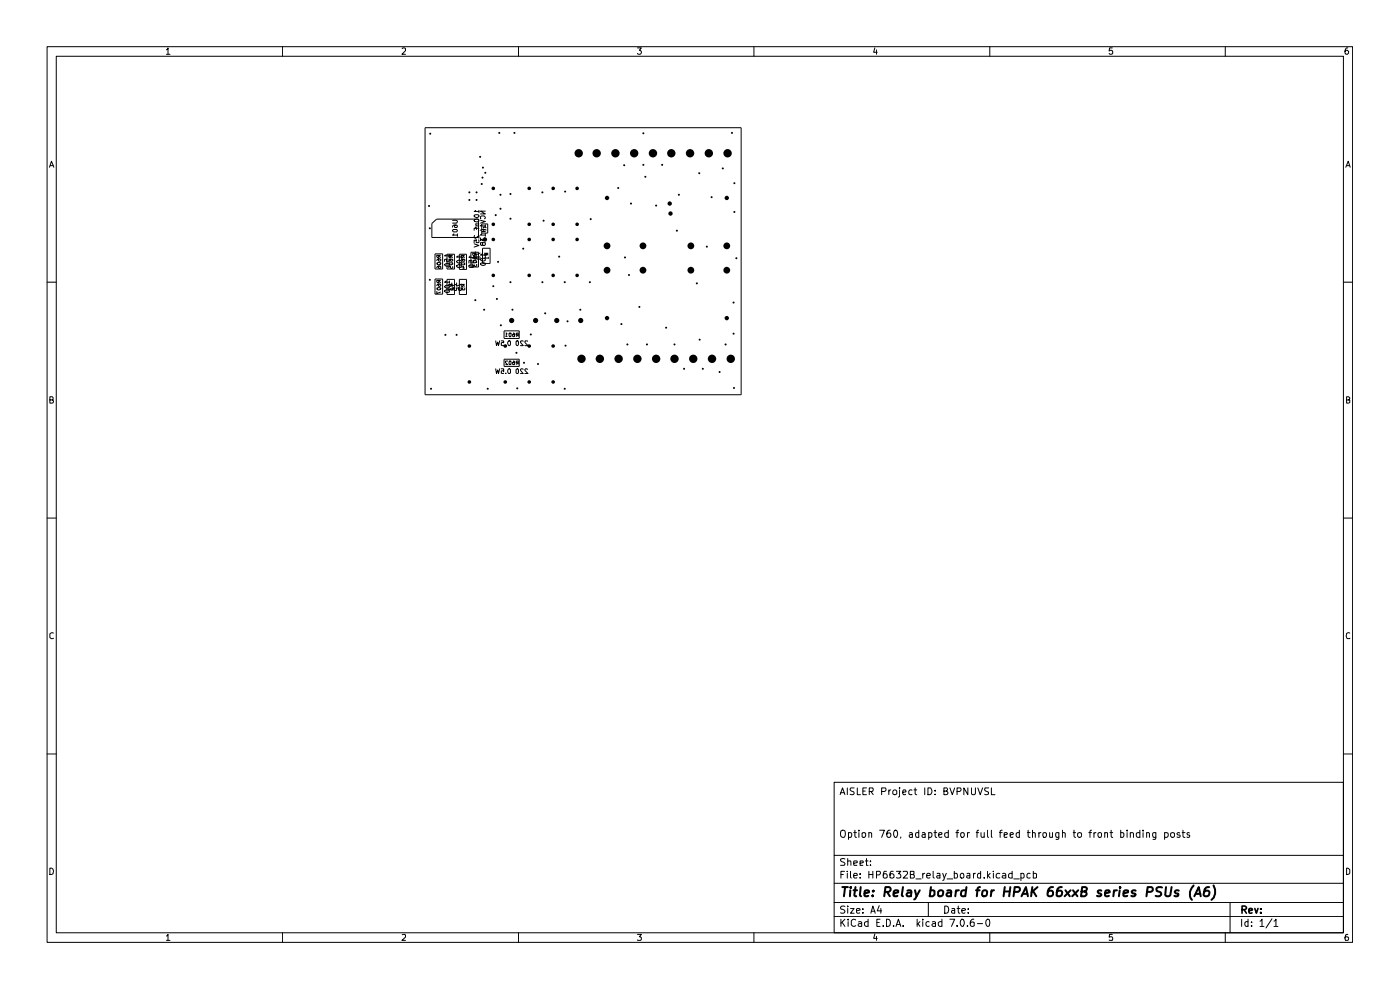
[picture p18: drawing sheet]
<svg xmlns="http://www.w3.org/2000/svg" width="297mm" height="210mm" viewBox="0 0 297 210" stroke-linecap="round" stroke-linejoin="round" font-family="sans-serif">
<g fill="none" stroke="#000" stroke-width=".21">
<path d="M10 9.9h276.9v190h-276.9zM11.9 11.9h273.1v186h-273.1zM35.3 10.6l.3-.4v1.3M35.3 11.5h.8M59.9 9.9v2M85.3 10.3l.2-.1h.4l.1 .6-.7 .7h.7M110 9.9v2M135.2 10.2h.9l-.5 .5 .5 .2v.4l-.3 .2-.6-.2M159.9 9.9v2M185.6 10.2l-.3 .9h.8M185.9 10.6v.9M210 9.9v2"/>
<path d="M236 10.2h-.6l-.1 .6 .2-.1 .5 .1v.6l-.5 .1-.2-.2M259.9 9.9v2M285.9 10.2a.58 .58 0 0 0-.6 .6l.1 .6 .4 .1 .3-.2v-.4l-.3-.2-.4 .1-.1 .1M10.5 35.5l.4-1.3 .5 1.3M10.7 35.1h.6M90.2 27.1h67v56.6h-67zM285.5 35.5l.5-1.3 .4 1.3M285.7 35.1h.6M10 59.9h1.9M91.6 47.4l1-.9h8.9v3.9h-9.9zM92.3 53.8h1.6v3.3h-1.6zM92.3 59.2h1.6v3.2h-1.6z"/>
<path d="M92.8 55.8a.55 .55 0 0 1 .7 .1 .45 .45 0 0 1-.4 .3 .45 .45 0 0 1-.4-.4zM93.1 54.1v.5l-.3 .1-.1-.2v-.4h.8M93.1 59.5v.4l-.3 .1-.1-.2v-.3h.8M93.1 54.3l.4 .4M93.1 59.6l.4 .4M93.2 54.9l-.2 .1v.3l.3 .1 .2-.2-.2-.3-.5 .1-.1 .3M93.2 56.4l-.2 .1v.4h.3l.2-.1-.2-.4-.5 .1-.1 .4M94.3 56.1a.54 .54 0 0 1 .6-.3 .54 .54 0 0 1 .4 .5 .63 .63 0 0 1-1-.2zM94.7 54l-.4 .3h1M94.7 59.6l-.4 .3h1M94.8 53.9h1.6v3.2h-1.6zM94.8 59.3h1.6v3.2h-1.6z"/>
<path d="M95.2 54.9l.1 .6h-.6l.1-.6-.5 .1v.5M95.3 55.8h.7l.1 .1a.47 .47 0 0 1-.5 .3 .47 .47 0 0 1-.4-.3zM95.3 54v.6M95.3 59.6v.5M95.6 54.2v.4l-.2 .1-.2-.5h.9M95.6 54.4l.5 .3M95.7 55h-.2v.3l.4 .1 .2-.2-.1-.2h-.6l-.2 .3M96 56.5l.1 .3-.2 .1h-.4l.1-.4h-.4v.4M96 46.7h.9l.1 .2-.1 .4h-.9M96.2 48.7h.7l.1 .2-.1 .3h-.7l-.2-.3zM96.3 49.6l-.3 .3h1M96.6 47.7l-.2 .1v.4l.5 .1v-.6h-.6l-.3 .5"/>
<path d="M96.9 56.3a.52 .52 0 0 1 .6-.2 .52 .52 0 0 1 .4 .5l-.2 .1h-.6l-.2-.2zM97 55.3l.5-.1 .4 .2a.52 .52 0 0 1-.5 .4 .52 .52 0 0 1-.5-.3zM97 49.6v.5M97.2 54.3l-.3 .2h1M97.4 53.9h1.6v3.2h-1.6zM97.4 59.3h1.6v3.2h-1.6zM97.7 56.7l.6-.2v.5M97.8 55.8h.6h.2v.3l-.6 .1-.2-.1zM97.9 54.3v.6M98.1 56.9h.5M98.3 54.2l-.1 .5h-.3l-.1-.5h.8M98.3 55l-.2 .2 .1 .2h.3v-.4h-.5l-.2 .3"/>
<path d="M98.3 54.4l.3 .3M99.5 56.4l.2-.2h.6l.2 .4-.2 .1h-.6zM99.7 54.3l-.2 .3h1M99.9 53.5h1.6v3.1h-1.6zM100.3 56v.5l.3-.2v.1l.4 .1 .1-.2-.1-.3M100.4 55.3a.38 .38 0 0 1 .4-.1 .38 .38 0 0 1 .2 .4 .45 .45 0 0 1-.7-.1zM100.4 55.2v.6l-.5-.1 .1-.5-.5 .1v.5M100.5 54.3v.6M100.6 51.7l1 .4-1 .3M100.7 45.6l.7-.1 .2 .1v.4l-.6 .1-.4-.2zM100.7 46.6l.6-.1 .3 .1a.53 .53 0 0 1-.5 .5 .53 .53 0 0 1-.5-.4zM100.7 50l-.1 .4 .2 .1 .8-.5v.5"/>
<path d="M100.7 53.7v.4l-.2 .1-.2-.1v-.4h.8M100.7 54l.4 .2M100.8 54.5l-.2 .1v.3l.4 .1 .1-.2-.1-.3-.5 .1-.2 .3M100.8 53.4v.7l1.1-.4M100.9 44.6l-.3 .3h1M100.9 47.5h.7M101 47.5l-.1 .2 .2 .2h.5M101.1 48.4v.3M101.5 50.9v.6l-.5-.1 .1-.5-.5 .1v.5M101.6 48.4h-1v.5M101.6 44.6v.5M101.8 54.4v.5l-.4 .1-.2-.1 .1-.5-.5 .1v.4"/>
<path d="M101.9 48.9l.7-.3v.6M101.9 46.7l1.1 .3-1.1 .3M101.9 50.5v.6l.4-.4 .1 .4h.4l.2-.2-.2-.4M102 46.4l-.1-.4 .3-.2h.5l.2 .2 .1 .2-.2 .2M102.1 54.9l.5-.1 .4 .1a.52 .52 0 0 1-.5 .5 .52 .52 0 0 1-.6-.4zM102.1 55.8l.5-.1 .4 .2a.52 .52 0 0 1-.5 .4 .52 .52 0 0 1-.6-.3zM102.2 47.7l-.3 .2h1.1M102.2 49.5l-.3 .4h1.1M102.2 47.5h1.3v1.9h-1.3zM102.3 53.8l-.4 .3h1.1M102.3 49.1h.7M102.4 51.5v.4l-.3 .2-.2-.2v-.4h1.1v.4l-.2 .2h-.4v-.3"/>
<path d="M102.4 52.7h1.6v3.2h-1.6zM102.7 48.4v-.3h.3l.1 .3M102.7 48.6l-.1 .1h.5M103 44.8h-1.1l1.1 .6h-1.1M103 47.7v.6M103 49.5v.6M103 53.8v.6M103 54.5l-.2 .2h.8M103.1 48.6v.3M103.2 53.7v.4h-.4v-.4h.8M103.2 53.9l.4 .2M103.6 54.5v.4"/>
<path d="M285 59.9h1.9M92.7 61.8v.5l.8-.4M92.8 61.1a.55 .55 0 0 1 .7 .2 .45 .45 0 0 1-.4 .2 .45 .45 0 0 1-.4-.3zM93.2 60.2l-.2 .1v.4h.3l.2-.1-.2-.4-.5 .1-.1 .4M94.5 61.6l.5-.1 .3 .1a.52 .52 0 0 1-.4 .5 .52 .52 0 0 1-.6-.4zM94.6 60.5h.6l.1 .2a.53 .53 0 0 1-.4 .4 .53 .53 0 0 1-.6-.3zM95.2 61v.5l.3-.2 .1 .2h.4v-.5M95.6 60.3v.4h-.3l-.1-.4h.9M95.6 60.5l.5 .2M95.8 60v.7l1.1-.4M96.8 61l.1 .5-.2 .1h-.4v-.6l-.5 .1v.5M96.9 60v.7l1-.4"/>
<path d="M97.8 61l.1 .6h-.6l.1-.6-.5 .1v.5M98.3 60.3l-.1 .4h-.3l-.1-.4h.8M98.3 60.5l.3 .2M98.5 61.1v.4h-.3v-.4h-.4v.4M105.2 72.3l.1 1 .3-.7 .1 .7 .3-1M105.2 78.2l.1 1 .3-.7 .1 .7 .3-1M106.3 72.3h.5v.4h-.5v.5h.5M106.3 78.2h.5v.5h-.5v.5h.5M106.9 70.2h3.2v1.6h-3.2zM106.9 76.2h3.2v1.5h-3.2zM107.2 71.4h.5M107.3 73.2v.1"/>
<path d="M107.3 79.2h.1M107.7 70.8l-.3-.1v.7M107.7 76.7h-.5v.2l.5 .4h-.5M107.8 78.4l.1-.2 .4 .2v.7l-.4 .1a.64 .64 0 0 1-.1-.8zM107.9 72.3h.3l.1 .2v.6l-.3 .2-.3-.4zM108 70.7h.4l-.1 .7h-.2l-.1-.2zM108.1 76.6h.2l.1 .1-.1 .6h-.2l-.1-.1zM108.8 70.7l.4 .1v.5h-.4v-.4l.4 .2M108.8 76.6l.4 .1v.6h-.4v-.5l.4 .2M109.5 78.4l.2-.2 .3 .2v.7l-.2 .1-.3-.1zM109.6 72.3h.3l.1 .2v.6l-.2 .2-.3-.2zM109.8 71.1l-.3 .3"/>
<path d="M109.8 77l-.3 .3M109.9 71.1l-.4-.1 .1-.3h.3v.7M109.9 77h-.3l-.1-.3 .4-.1v.7M111 72.4l-.5-.1-.1 .2 .6 .8h-.6M111 78.3l-.4-.1-.2 .2 .6 .8h-.6M111.9 72.4l-.5-.1-.1 .3 .7 .7h-.7M111.9 78.3l-.4-.1-.2 .3 .7 .7h-.7M10.6 84.8h.5l.2-.1v-.4l-.2-.1h-.5v1.3l.7-.1v-.3v-.3h-.2M285.7 84.8h.4l.2-.2-.2-.4h-.4v1.3l.6-.2v-.4l-.2-.1M10 109.9h1.9M285 109.9h1.9M11.3 134.3l-.3-.1-.4 .3v.7l.2 .3 .5-.1"/>
<path d="M286.3 134.3l-.2-.1a.74 .74 0 0 0-.3 1.3l.5-.1M10 159.9h1.9M285 159.9h1.9M177 165.9h108v32h-108zM178.2 168.6l.5-1.5 .5 1.5M178.3 168.1h.8M178.4 176.3l.3-.2 .5 .2 .1 .8-.1 .4a.54 .54 0 0 1-.9-.4zM179.7 167.1v1.5M180 176.7l.4-.1 .3 .3-.1 .6h-.6M180 176.6v1.5M181.1 176.6h.6M181.2 167.1h-.7l-.2 .3a.74 .74 0 0 0 .8 .6 .36 .36 0 0 1-.2 .6l-.6-.1"/>
<path d="M181.4 176.1v1.3l.3 .2M181.9 167.1v1.5h.6M182.2 176.1v.2M182.2 176.6v1M182.9 176.7h.7v.6l-.2 .3-.5-.1zM183 167.8h.6M183.8 167.1h-.8v1.5h.8M184.3 176.7l.4-.1 .2 .2v.8M184.3 176.6v1M184.4 167.9l.8-.1v-.7h-.8v1.5M184.7 167.9l.5 .7M186.6 176.1h1l-.6 1.5"/>
<path d="M187 167.9l.8-.1 .2-.2-.1-.4-.9-.1v1.5M188.6 167.6v1M188.8 176.1l-.4 .1-.3 .5 .1 .8 .2 .1h.3a.59 .59 0 0 0 .1-.9h-.5l-.2 .3M189 167.6l-.4 .3M189.5 167.7l.2-.1 .5 .1v.8h-.7zM189.7 176.2l.2-.1a.78 .78 0 0 1 .6 .6 .78 .78 0 0 1-.3 .8l-.1 .1a.89 .89 0 0 1-.4-1.4zM190.8 167.6v1.3l-.2 .2M190.8 167.1v.1M191.1 177.5l-.1 .3M191.5 168.1l.7-.1-.2-.4h-.4l-.1 .8 .2 .2 .4-.1M193 176.7l.4-.1 .1 .2v.8M193.5 167.6h-.5l-.2 .3 .1 .6h.6"/>
<path d="M193.5 177l-.6 .2 .1 .4 .5-.1M193.9 167.6h.6M194.1 167.1v1.3l.4 .2M194.9 176.7l-.4-.1-.3 .3 .1 .6h.6M194.9 176.1v1.5M195.7 176.7l.4-.1 .2 .2v.8M196.2 167.1v1.5M196.3 177l-.7 .2 .1 .4 .6-.1M196.8 167.1h.6a.81 .81 0 0 1 .3 1 .81 .81 0 0 1-.9 .5zM197 176.7l.4-.1 .3 .3-.1 .6-.2 .1-.4-.1M197 176.6v1.5M198.1 176.6h.6"/>
<path d="M198.4 176.1v1.3l.3 .2M198.4 168.5v.1M198.4 167.6v.2M199.1 177.1l.7-.1v-.3l-.4-.1-.3 .2 .1 .7h.6M200.2 167.8h.5l.3-.2-.1-.4-.7-.1v1.5l.8-.1 .1-.4-.4-.3M201.2 176.7l-.5-.1-.3 .3 .2 .6h.6M201.2 176.1v1.5M201.5 167.1l.5 1.5 .5-1.5M202.8 176.6h.6M203 167.9l.7-.1 .2-.2-.1-.4-.8-.1v1.5M203.4 176.1l-.4 .1v1.4M203.9 176.7l.4-.1 .3 .3v.4l-.3 .3h-.3l-.2-.3z"/>
<path d="M205.2 176.6v1M205.3 167.1v1.5l-.8-1.5v1.5M205.7 176.6l-.5 .3M206.1 167.1v1.2l.2 .3h.4l.2-.3v-1.2M207.1 176.6h.5M207.4 167.1l.5 1.5 .5-1.5M207.6 176.1l-.3 .2v1.3M208.1 176.6v.8a.37 .37 0 0 0 .3 .2 .37 .37 0 0 0 .4-.1M208.8 176.6v1M209.5 176.1v1.3l.2 .2M209.7 167.1h-.7a.61 .61 0 0 0 0 .7 .61 .61 0 0 0 .6 .2v.5h-.7M210.3 176.1v1.4l.2 .1"/>
<path d="M210.3 167.1v1.5h.8M212 176.6h.6M212.6 176.1l-.4 .2v1.3M213 177.1l.7-.1-.2-.4-.5 .1v.8h.6M214.3 177.1l.7-.1-.2-.4h-.3l-.2 .2v.6l.2 .2 .4-.1M216.2 176.7l-.4-.1-.2 .3v.6l.2 .1 .4-.1M216.2 176.1v1.5M217.9 176.6h.6M218.1 176.1v1.3l.4 .2M219 176.7l.5-.1 .1 .2v.8M219 176.1v1.5M220.4 176.6v1"/>
<path d="M220.8 176.6l-.4 .1v.2M221.3 176.7l.4-.1 .3 .3v.4l-.3 .3-.4-.1zM222.7 176.6v.9l.4 .1 .2-.1M223.3 176.6v1M224.6 176.6v1.2l-.2 .3h-.4M224.6 176.7l-.4-.1-.3 .3 .1 .6h.6M225.4 176.7l.4-.1 .2 .2v.8M225.4 176.1v1.5M227.7 176.6h.5M227.8 176.1v1.3l.4 .2M231 176.6h.6M231.6 176.1l-.4 .2v1.3"/>
<path d="M232.1 176.6v1M232.5 176.6l-.4 .3M233 176.7h.6v.8l-.4 .1-.2-.1zM234.4 176.7h.5v.9M234.4 176.6v1M235.5 176.6h.5M235.7 176.1v1.3l.3 .2M237.7 176.7l.5-.1 .2 .3v.4l-.2 .3-.5-.1M237.7 176.1v1.5M239.1 176.1v.2M239.1 176.6v1M239.8 176.7l.4-.1 .3 .2v.8"/>
<path d="M239.8 176.6v1M241.8 176.7l-.4-.1-.4 .3 .2 .6h.6M241.8 176.1v1.5M242.5 176.1v.2M242.5 176.6v1M243.2 176.7l.5-.1 .1 .2v.8M243.2 176.6v1M245.2 176.6v1.2l-.2 .3h-.4M245.2 176.7l-.4-.1-.3 .3 .1 .6h.6M247.1 176.7l.4-.1 .3 .3-.2 .6h-.5M247.1 176.6v1.5M250.3 176.7l-.4-.1-.2 .2 .1 .2 .5 .1v.4h-.6"/>
<path d="M250.8 176.6h.6M250.9 176.1v1.3l.5 .2M252.3 176.7l-.3-.1-.2 .2 .2 .3h.3v.4h-.5M10.6 184.1a.68 .68 0 0 1 .7 .7 .68 .68 0 0 1-.7 .7zM35.3 198.5l.3-.3v1.3M35.3 199.5h.8M59.9 197.9v2M85.3 198.3h.7v.5l-.7 .7h.7M110 197.9v2M135.2 198.2h.9l-.5 .5 .4 .1v.6h-.8M159.9 197.9v2M177 194.4h108"/>
<path d="M177 191.4h108M177 187.4h108M177 181.4h108M178.4 195v1.5M178.4 185.5h.5M178.6 195.7l.6 .8M179.2 184.8h-.8v1.5M179.2 192.3a.67 .67 0 0 0-.9 .1l.1 .4a.62 .62 0 0 1 .8 .7 .64 .64 0 0 1-.9 .1M179.2 182.2h-.8l-.1 .3 .8 .5 .1 .3-.1 .3h-.8M179.2 195l-.8 .8M179.7 184.8v.1M179.7 185.2v1.1"/>
<path d="M179.8 192.2v.2M179.8 182.7l.6-.1 .1 1M179.8 182.1v1.5M179.8 192.7v1M179.9 195v.2M179.9 195.5v1M180.4 192.7h.8l-.8 1h.8M180.4 184.8v1.3l.2 .2M181.1 185.8l.8-.1-.1-.4-.4-.1-.3 .3 .1 .7h.6M181.1 183.1l.8-.1-.1-.4h-.6l-.1 .2 .1 .8h.6M181.5 195.2l-.4-.2-.5 .3v.9l.5 .3 .4-.2M181.7 193.2l.8-.2-.1-.2-.5-.1-.2 .2 .1 .7h.6"/>
<path d="M182.1 195.6l.4-.1 .3 .2v.8M182.5 186.2v.1M182.5 185.3v.2M182.5 183.1l.6-.1-.1-.4h-.5v1h.5M182.8 195.8l-.5 .1-.3 .3 .3 .3 .5-.1M183 193.5v.2M183 192.8v.1M183.6 182.6h.5M183.8 182.1v1.5h.3M184.1 195.6a.52 .52 0 0 0-.7 .1l.2 .7h.5M184.1 195v1.5M184.3 185.5h.9"/>
<path d="M184.3 184.8v1.5M184.7 183.5v.1M184.7 182.6v.2M184.7 193.7l.5-1.5 .5 1.5M184.8 193.3h.8M185.2 184.8v1.5M185.6 198.1l-.3 .9h.8M185.9 185.6h.6a.45 .45 0 0 0 .1-.8h-.7v1.5M185.9 198.6v.9M186 195.7h.5M186.5 192.1l-.4 1.1h.9M186.7 195h-.7v1.5h.7"/>
<path d="M186.9 192.7v1M187.4 196.3v.2M188 195a.77 .77 0 0 1 .9 .7 .77 .77 0 0 1-.9 .8zM188 184.8h-.4a1.12 1.12 0 0 0 0 1.5l.5-.1a.6 .6 0 0 0-.1-.9l-.6 .1v.3M189.5 184.8h-.4l-.3 .4v1h.8l.1-.5-.2-.3-.4-.1-.3 .4M189.6 196.3v.2M190.1 196.5l.5-1.5 .5 1.5M190.2 184.8h.9l-.5 .5 .4 .2v.7h-.8M190.2 196.1h.7M191.6 196.3v.2M191.6 184.9l.8-.1 .1 .3-.1 .3-.8 .9h.9M193.1 185.5l.7-.1 .1-.5-.8-.1v1.5h.6l.3-.3v-.2l-.4-.3"/>
<path d="M194.3 186.4h1.1M194.6 195v1.5M194.7 195.9l.5 .6M195.2 195.5l-.6 .6M195.7 195v.2M195.7 185.2v1.1M195.7 195.5v1M196.2 185.2l-.5 .4M196.6 185.8l.8-.1-.1-.4-.5-.1-.2 .3v.6l.2 .2 .5-.1M196.9 191.4v3M197.1 195.6l-.4-.1-.3 .2v.5l.3 .3 .4-.1M197.8 195.6l.4-.1 .3 .2v.8"/>
<path d="M197.9 184.8v1.3l.3 .2M198.5 195.8l-.6 .1-.2 .3 .2 .3 .6-.1M198.8 185.3h.6v1M199.4 185.7l-.6 .1-.1 .1 .2 .4 .5-.1M199.8 195.6a.52 .52 0 0 0-.8 .1l.2 .7h.6M199.8 195v1.5M200 185.2l.3 1.1M200.4 192.2a.77 .77 0 0 1 .9 .8 .77 .77 0 0 1-.9 .7zM200.7 185.2l-.5 1.5-.2 .1M200.9 186.4h1.2M201.5 195h1l-.7 1.5M201.9 192.8h.6v.9"/>
<path d="M202.4 185.3l.5-.1 .2 .4-.1 .6h-.6M202.4 184.8v1.5M202.5 193l-.7 .3 .1 .3h.6M203 196.3v.2M203 192.7h.6M203.3 192.2v1.3l.3 .2M203.8 185.4l.2-.2 .4 .1v.9h-.6zM204 193.2l.8-.2-.1-.2-.4-.1-.3 .2 .1 .7h.6M204 195a.78 .78 0 0 1 .6 .6 .78 .78 0 0 1-.2 .7l-.4 .2-.2-.3a.99 .99 0 0 1 .2-1.2zM205.1 185.3h.6v1M205.2 196.3v.2M205.4 193.5v.2"/>
<path d="M205.4 192.8v.1M205.7 185.7l-.6 .1v.1l.2 .4 .4-.1M206.5 185.2v1.1M206.6 195h-.4a1.04 1.04 0 0 0-.2 1.4l.4 .1 .3-.2v-.6l-.5-.1-.4 .2M206.9 185.2l-.4 .4M207.3 195.9h1.1M208 185.3l-.4-.1-.3 .4 .1 .6h.6M208 184.8v1.5M208.8 186.2v.1M209.5 195h.1a1 1 0 0 1 0 1.5l-.4-.3a.99 .99 0 0 1 .3-1.2zM209.5 184.8v1.5M209.6 185.8l.5 .5"/>
<path d="M210 197.9v2M210.1 185.2l-.6 .6M210.7 184.8v.1M210.7 185.2v1.1M212.1 185.3l-.4-.1-.4 .4 .1 .6h.7M212.7 185.3h.6l.1 1M213.4 185.7l-.7 .1-.1 .1 .2 .4 .6-.1M214.7 185.3l-.4-.1-.3 .4v.6h.7M214.7 184.8v1.5M215.1 186.4h1.1M216.6 185.3l.4-.1 .3 .4-.1 .6h-.6M216.6 185.2v1.6"/>
<path d="M218.5 185.3l-.4-.1-.3 .4 .1 .6h.6M219.2 185.3l.4-.1 .3 .2v.8h-.7M219.2 184.8v1.5M236 198.2h-.6l-.1 .6h.7v.7l-.7-.1M259.9 197.9v2M260.9 191.4v6.5M263.4 195v1.5M264.8 195.6l-.5-.1-.2 .2 .1 .6 .1 .2 .5-.1M264.8 195v1.5M265.5 196.3v.2M265.5 195.6v.1M267.3 195.4l.4-.4v1.5"/>
<path d="M267.3 196.5h.8M269.8 194.9l-1.2 1.9M270.3 195.4l.3-.2 .1-.2v1.5M270.3 196.5h.8M285.7 184.1h.2l.4 .4v.7l-.4 .3h-.2zM285.9 198.2l-.3 .1a1.08 1.08 0 0 0-.2 1.2h.5l.2-.5-.3-.3-.4 .1-.1 .2"/>
<circle cx="229" cy="177.1" r=".53"/>
<circle cx="248.7" cy="177.1" r=".53"/>
</g>
<path d="M263.5 193l.7-.1 .2-.5-.3-.2h-.6v1.5M263.9 193l.5 .7M264.9 193.2l.8-.2-.1-.2-.4-.1-.3 .2 .1 .7h.6M266.2 192.7l.3 1 .4-1M267.5 193.5v.2M267.5 192.8v.1" fill="none" stroke="#000" stroke-width=".34"/>
<g fill="none" stroke="#000" stroke-width=".42">
<path d="M178.7 188.2h1.2M179.3 188.2l-.3 1.9M180.4 188.8l-.1 1.3M180.5 188.2v.1M181.1 188.8h.7M181.5 188.2l-.3 1.7 .5 .2M182.6 188.2l-.2 1.7 .3 .2M183.4 189.5l1-.2-.1-.4a.6 .6 0 0 0-.9 .2v.9h.8M185.1 189.9v.2M185.3 188.9l.1 .1h-.3l.2-.1-.1 .2M187.7 189.2l1-.1 .2-.3-.1-.5-.2-.1h-.8l-.2 1.9M188.2 189.2l.6 .9"/>
<path d="M189.6 189.5l.9-.2v-.4a.67 .67 0 0 0-.9 .2v.9h.8M191.6 188.2l-.3 1.7 .3 .2M192.5 188.9h.7v1.2M193.3 189.3l-.9 .2a.36 .36 0 0 0 .2 .6l.6-.1M194.1 188.8l.3 1.3M195.1 188.8l-.9 1.8-.3 .2M197.4 188.9h.8v.9a.72 .72 0 0 1-1 .2M197.5 188.2l-.3 1.9M199 189.2a.63 .63 0 0 1 1-.2v.8a.63 .63 0 0 1-1 .1zM201 188.9h.7v1.2M201.8 189.3l-.9 .2a.36 .36 0 0 0 .1 .6l.7-.1M202.8 188.8l-.2 1.3"/>
<path d="M203.4 188.8l-.4 .1-.3 .3M204.8 188.9l-.5-.1-.3 .2-.1 .9a.64 .64 0 0 0 .9 .1M205 188.2l-.2 1.9M207.1 188.8h.7M207.9 188.2l-.5 .2-.2 1.7M208.5 189l.3-.2 .5 .1 .1 .3-.1 .6a.55 .55 0 0 1-.5 .3 .55 .55 0 0 1-.5-.3zM210.4 188.8l-.2 1.3M210.9 188.8l-.6 .4M213.1 189.1h1.1M213.1 188.2l-.2 1.9M214.3 188.2l-.2 1.9M215.2 189.2l.9-.1 .3-.3-.1-.5-.3-.1h-.7l-.3 1.9"/>
<path d="M216.7 190.1l.9-1.9 .5 1.9M217 189.6h1M219 188.2l-.3 1.9M219.2 189l.6 1.1M220.1 188.2l-1.3 1.1M223.4 188.2a.93 .93 0 0 0-1.1 .8v.9a.68 .68 0 0 0 1.1-.1l-.1-.7a.63 .63 0 0 0-1 .2M225.3 188.2a.83 .83 0 0 0-1.1 .8v1a.72 .72 0 0 0 1.1-.2v-.5l-.1-.3a.72 .72 0 0 0-1 .3M226 188.8l.9 1.3M227.1 188.8l-1.3 1.3M227.6 188.8l1 1.3M228.7 188.8l-1.2 1.3M229.4 189.1l.9-.1 .3-.5-.2-.2-.8-.1-.3 1.9h.8l.4-.3a.49 .49 0 0 0-.4-.7"/>
<path d="M233.6 188.9a.48 .48 0 0 0-.7 .3l.2 .3 .5 .1v.3a.67 .67 0 0 1-.9 .1M234.4 189.5l1-.2-.1-.4a.6 .6 0 0 0-.8 .2v.9h.7M236.3 188.8l-.1 1.3M236.9 188.8l-.4 .1-.2 .3M237.5 188.8l-.1 1.3M237.6 188.2v.1M238.4 189.5l.9-.2v-.4a.67 .67 0 0 0-.9 .2v.9h.7M240.9 188.9a.6 .6 0 0 0-.8 .2v.1a.63 .63 0 0 0 .7 .4l.1 .2-.3 .3-.6-.1M243.3 189.2l1-.1 .3-.3-.1-.5-.3-.1h-.7l-.3 1.9M246.5 188.3l-.8-.1-.3 .1v.7l.8 .3 .1 .5-.4 .3-.7-.1M247.4 188.2l-.1 1.7a.63 .63 0 0 0 1-.1l.2-1.6M250.1 188.9a.6 .6 0 0 0-.9 .2v.1a.63 .63 0 0 0 .8 .4l-.1 .4-.2 .1-.6-.1"/>
<path d="M253.2 187.8a2.23 2.23 0 0 0-.3 3.1M253.4 190.1l.9-1.9 .4 1.9M253.7 189.6h.9M256.5 188.2a.83 .83 0 0 0-1 .8l-.2 .8 .2 .2a.72 .72 0 0 0 1-.2l.1-.5-.2-.3a.72 .72 0 0 0-1 .3M257.4 187.8a2.4 2.4 0 0 1-.4 3.1"/>
</g>
<g fill="#000">
<path d="M91.2 28.2l.3 .2-.1 .1-.3-.1zM101.8 33.1l.3 .2-.1 .2-.4-.2zM102.1 38.8l.3 .2-.1 .2-.3-.2zM102.3 37.5l.3 .2-.1 .2-.4-.2zM102.3 35.4l.4 .2-.2 .1-.3-.1zM102.9 36.5l.3 .2-.1 .1-.4-.1zM105.8 28l.3 .2-.1 .2-.3-.2zM109 28l.3 .2-.1 .2-.3-.2zM131 39.7l.4 .2-.2 .2-.3-.2zM132.3 34.9l.3 .1-.1 .2-.3-.2zM136.4 28.1l.3 .2-.1 .2-.3-.2zM136.4 34.8l.3 .2-.1 .2-.3-.2z"/>
<path d="M136.8 37.3l.3 .2-.1 .2-.3-.2zM140.4 34.8l.3 .2-.1 .2-.4-.2zM148.2 36.6l.3 .1-.1 .2-.3-.2zM153.2 35.5l.3 .2-.1 .2-.3-.2zM155.2 28l.3 .2-.1 .2-.3-.2zM155.7 38.7l.3 .2-.1 .1-.3-.1zM90.9 43.5l.3 .2-.1 .2-.3-.2zM91.1 48.2l.3 .2-.1 .2-.3-.2zM91.1 59.2l.3 .1-.1 .2-.3-.2zM99.5 42.2l.3 .2-.1 .2-.3-.2zM99.5 40.6l.3 .2-.1 .2-.3-.2zM100.8 48.1l.3 .2-.1 .1-.3-.1z"/>
<path d="M101 40.6l.3 .2-.1 .2-.3-.2zM101 42.2l.3 .2-.1 .2-.3-.2zM105.1 45.4l.3 .2-.1 .2-.4-.2zM105.6 55.4l.3 .1-.1 .2-.3-.2zM106.1 44.1l.3 .2-.1 .2-.3-.2zM106.1 41.1l.3 .2-.1 .2-.3-.2zM108.2 59.7l.3 .2-.1 .1-.3-.1zM108.2 46.2l.3 .2-.1 .2-.3-.2zM108.2 41l.3 .1-.1 .2-.3-.2zM110.9 52.6l.3 .1-.1 .2-.3-.2zM115 59.7l.3 .2-.1 .1-.4-.1zM115 40.6l.3 .2-.1 .2-.4-.2z"/>
<path d="M115.2 46.6l.3 .2-.1 .2-.3-.2zM118.5 54.3l.3 .1-.1 .2-.3-.2zM119.7 59.7l.3 .2-.1 .1-.3-.1zM119.8 40.4l.3 .2-.1 .2-.3-.2zM125 59.7l.3 .2-.1 .1-.3-.1zM125.2 46.3l.3 .2-.1 .2-.3-.2zM132.5 54.4l.3 .2-.1 .2-.3-.2zM133.3 58.1l.3 .2-.1 .2-.3-.2zM133.8 43l.3 .2-.1 .2-.4-.2zM139.1 43.4l.3 .2-.1 .2-.3-.2zM143.5 48.7l.3 .2-.1 .2-.3-.2zM143.9 41.1l.3 .2-.1 .2-.3-.2z"/>
<path d="M149.8 52.1l.4 .2-.2 .2-.3-.2zM150.9 41.6l.3 .2-.1 .2-.4-.2zM155.7 44.8l.3 .2-.1 .1-.3-.1zM156.1 54.6l.3 .2-.1 .2-.3-.2zM94.4 70.8l.3 .2-.1 .2-.3-.2zM96.8 70.8l.3 .2-.1 .2-.4-.2zM100.7 63.5l.3 .2-.1 .2-.3-.2zM102.6 65.5l.3 .2-.1 .2-.3-.2zM104.5 60.5l.4 .2-.2 .2-.3-.2zM105.3 63.2l.3 .2-.1 .2-.3-.2zM106.2 68.8l.3 .2-.1 .2-.4-.2zM108.6 65.5l.3 .2-.1 .2-.3-.2z"/>
<path d="M109.5 74.7l.3 .1-.1 .2-.4-.2zM111.1 76.8l.3 .2-.1 .1-.3-.1zM112.5 70.8l.3 .1-.1 .2-.3-.2zM114 77l.3 .2-.1 .2-.3-.2zM115.6 66.3l.3 .2-.1 .1-.4-.1zM119.9 73.1l.3 .2-.1 .2-.3-.2zM120.3 68l.3 .2-.1 .1-.3-.1zM123 65.5l.3 .2-.1 .2-.3-.2zM131.7 68.6l.3 .1-.1 .2-.3-.2zM133 72.9l.3 .2-.1 .2-.3-.2zM135.5 64.9l.3 .2-.1 .2-.3-.2zM137.1 72.9l.4 .2-.2 .2-.3-.2z"/>
<path d="M141.2 69.3l.3 .2-.1 .2-.3-.2zM143 72.9l.3 .2-.1 .2-.3-.2zM145 78l.3 .2-.1 .2-.3-.2zM147.7 59.9l.3 .2-.1 .2-.3-.2zM148.3 71.9l.3 .1-.1 .2-.3-.2zM149 78l.3 .2-.1 .2-.3-.2zM152.6 78.7l.3 .2-.1 .2-.4-.2zM153.8 72.9l.3 .2-.1 .2-.3-.2zM155.5 70.6l.3 .2-.1 .2-.3-.2zM155.5 64l.3 .2-.1 .2-.3-.2zM91.3 82.3l.3 .2-.1 .2-.3-.2zM103.4 82.3l.3 .2-.1 .2-.4-.2z"/>
<path d="M109.6 82.2l.3 .2-.1 .2-.3-.2zM119.7 82.3l.3 .2-.1 .2-.3-.2zM155.6 82.1l.3 .2-.1 .2-.3-.2z"/>
<circle cx="104.6" cy="40" r=".38"/>
<circle cx="112.3" cy="40" r=".38"/>
<circle cx="117.3" cy="40" r=".38"/>
<circle cx="122.4" cy="40" r=".38"/>
<circle cx="122.8" cy="32.5" r=".89"/>
<circle cx="126.6" cy="32.5" r=".89"/>
<circle cx="130.6" cy="32.5" r=".89"/>
<circle cx="134.5" cy="32.5" r=".89"/>
<circle cx="138.5" cy="32.5" r=".89"/>
<circle cx="142.4" cy="32.5" r=".89"/>
<circle cx="146.4" cy="32.5" r=".89"/>
<circle cx="150.4" cy="32.5" r=".89"/>
<circle cx="154.3" cy="32.5" r=".89"/>
<circle cx="102.9" cy="50.8" r=".47"/>
<circle cx="104.6" cy="50.8" r=".38"/>
<circle cx="104.6" cy="58.4" r=".38"/>
<circle cx="104.6" cy="47.6" r=".38"/>
<circle cx="112.3" cy="58.4" r=".38"/>
<circle cx="112.3" cy="47.6" r=".38"/>
<circle cx="112.3" cy="50.8" r=".38"/>
<circle cx="117.3" cy="47.6" r=".38"/>
<circle cx="117.3" cy="50.8" r=".38"/>
<circle cx="117.3" cy="58.4" r=".38"/>
<circle cx="122.4" cy="47.6" r=".38"/>
<circle cx="122.4" cy="50.8" r=".38"/>
<circle cx="122.4" cy="58.4" r=".38"/>
<circle cx="128.8" cy="42" r=".47"/>
<circle cx="128.8" cy="57.3" r=".72"/>
<circle cx="128.8" cy="52.2" r=".72"/>
<circle cx="136.4" cy="57.3" r=".72"/>
<circle cx="136.4" cy="52.2" r=".72"/>
<circle cx="142.1" cy="43.2" r=".47"/>
<circle cx="142.2" cy="45.3" r=".47"/>
<circle cx="146.6" cy="57.3" r=".72"/>
<circle cx="146.6" cy="52.2" r=".72"/>
<circle cx="154.2" cy="42" r=".47"/>
<circle cx="154.2" cy="57.3" r=".72"/>
<circle cx="154.2" cy="52.2" r=".72"/>
<circle cx="99.6" cy="73.4" r=".38"/>
<circle cx="107.2" cy="73.4" r=".38"/>
<circle cx="108.5" cy="68" r=".55"/>
<circle cx="112.3" cy="73.4" r=".38"/>
<circle cx="113.6" cy="68" r=".55"/>
<circle cx="117.3" cy="73.4" r=".38"/>
<circle cx="118.1" cy="68" r=".55"/>
<circle cx="123.2" cy="68" r=".55"/>
<circle cx="123.4" cy="76.1" r=".89"/>
<circle cx="127.3" cy="76.1" r=".89"/>
<circle cx="128.8" cy="67.5" r=".47"/>
<circle cx="131.2" cy="76.1" r=".89"/>
<circle cx="135.2" cy="76.1" r=".89"/>
<circle cx="139.2" cy="76.1" r=".89"/>
<circle cx="143.1" cy="76.1" r=".89"/>
<circle cx="147.1" cy="76.1" r=".89"/>
<circle cx="151" cy="76.1" r=".89"/>
<circle cx="154.2" cy="67.5" r=".47"/>
<circle cx="155" cy="76.1" r=".89"/>
<circle cx="99.6" cy="81" r=".38"/>
<circle cx="107.2" cy="81" r=".38"/>
<circle cx="112.3" cy="81" r=".38"/>
<circle cx="117.3" cy="81" r=".38"/>
</g>
</svg>
